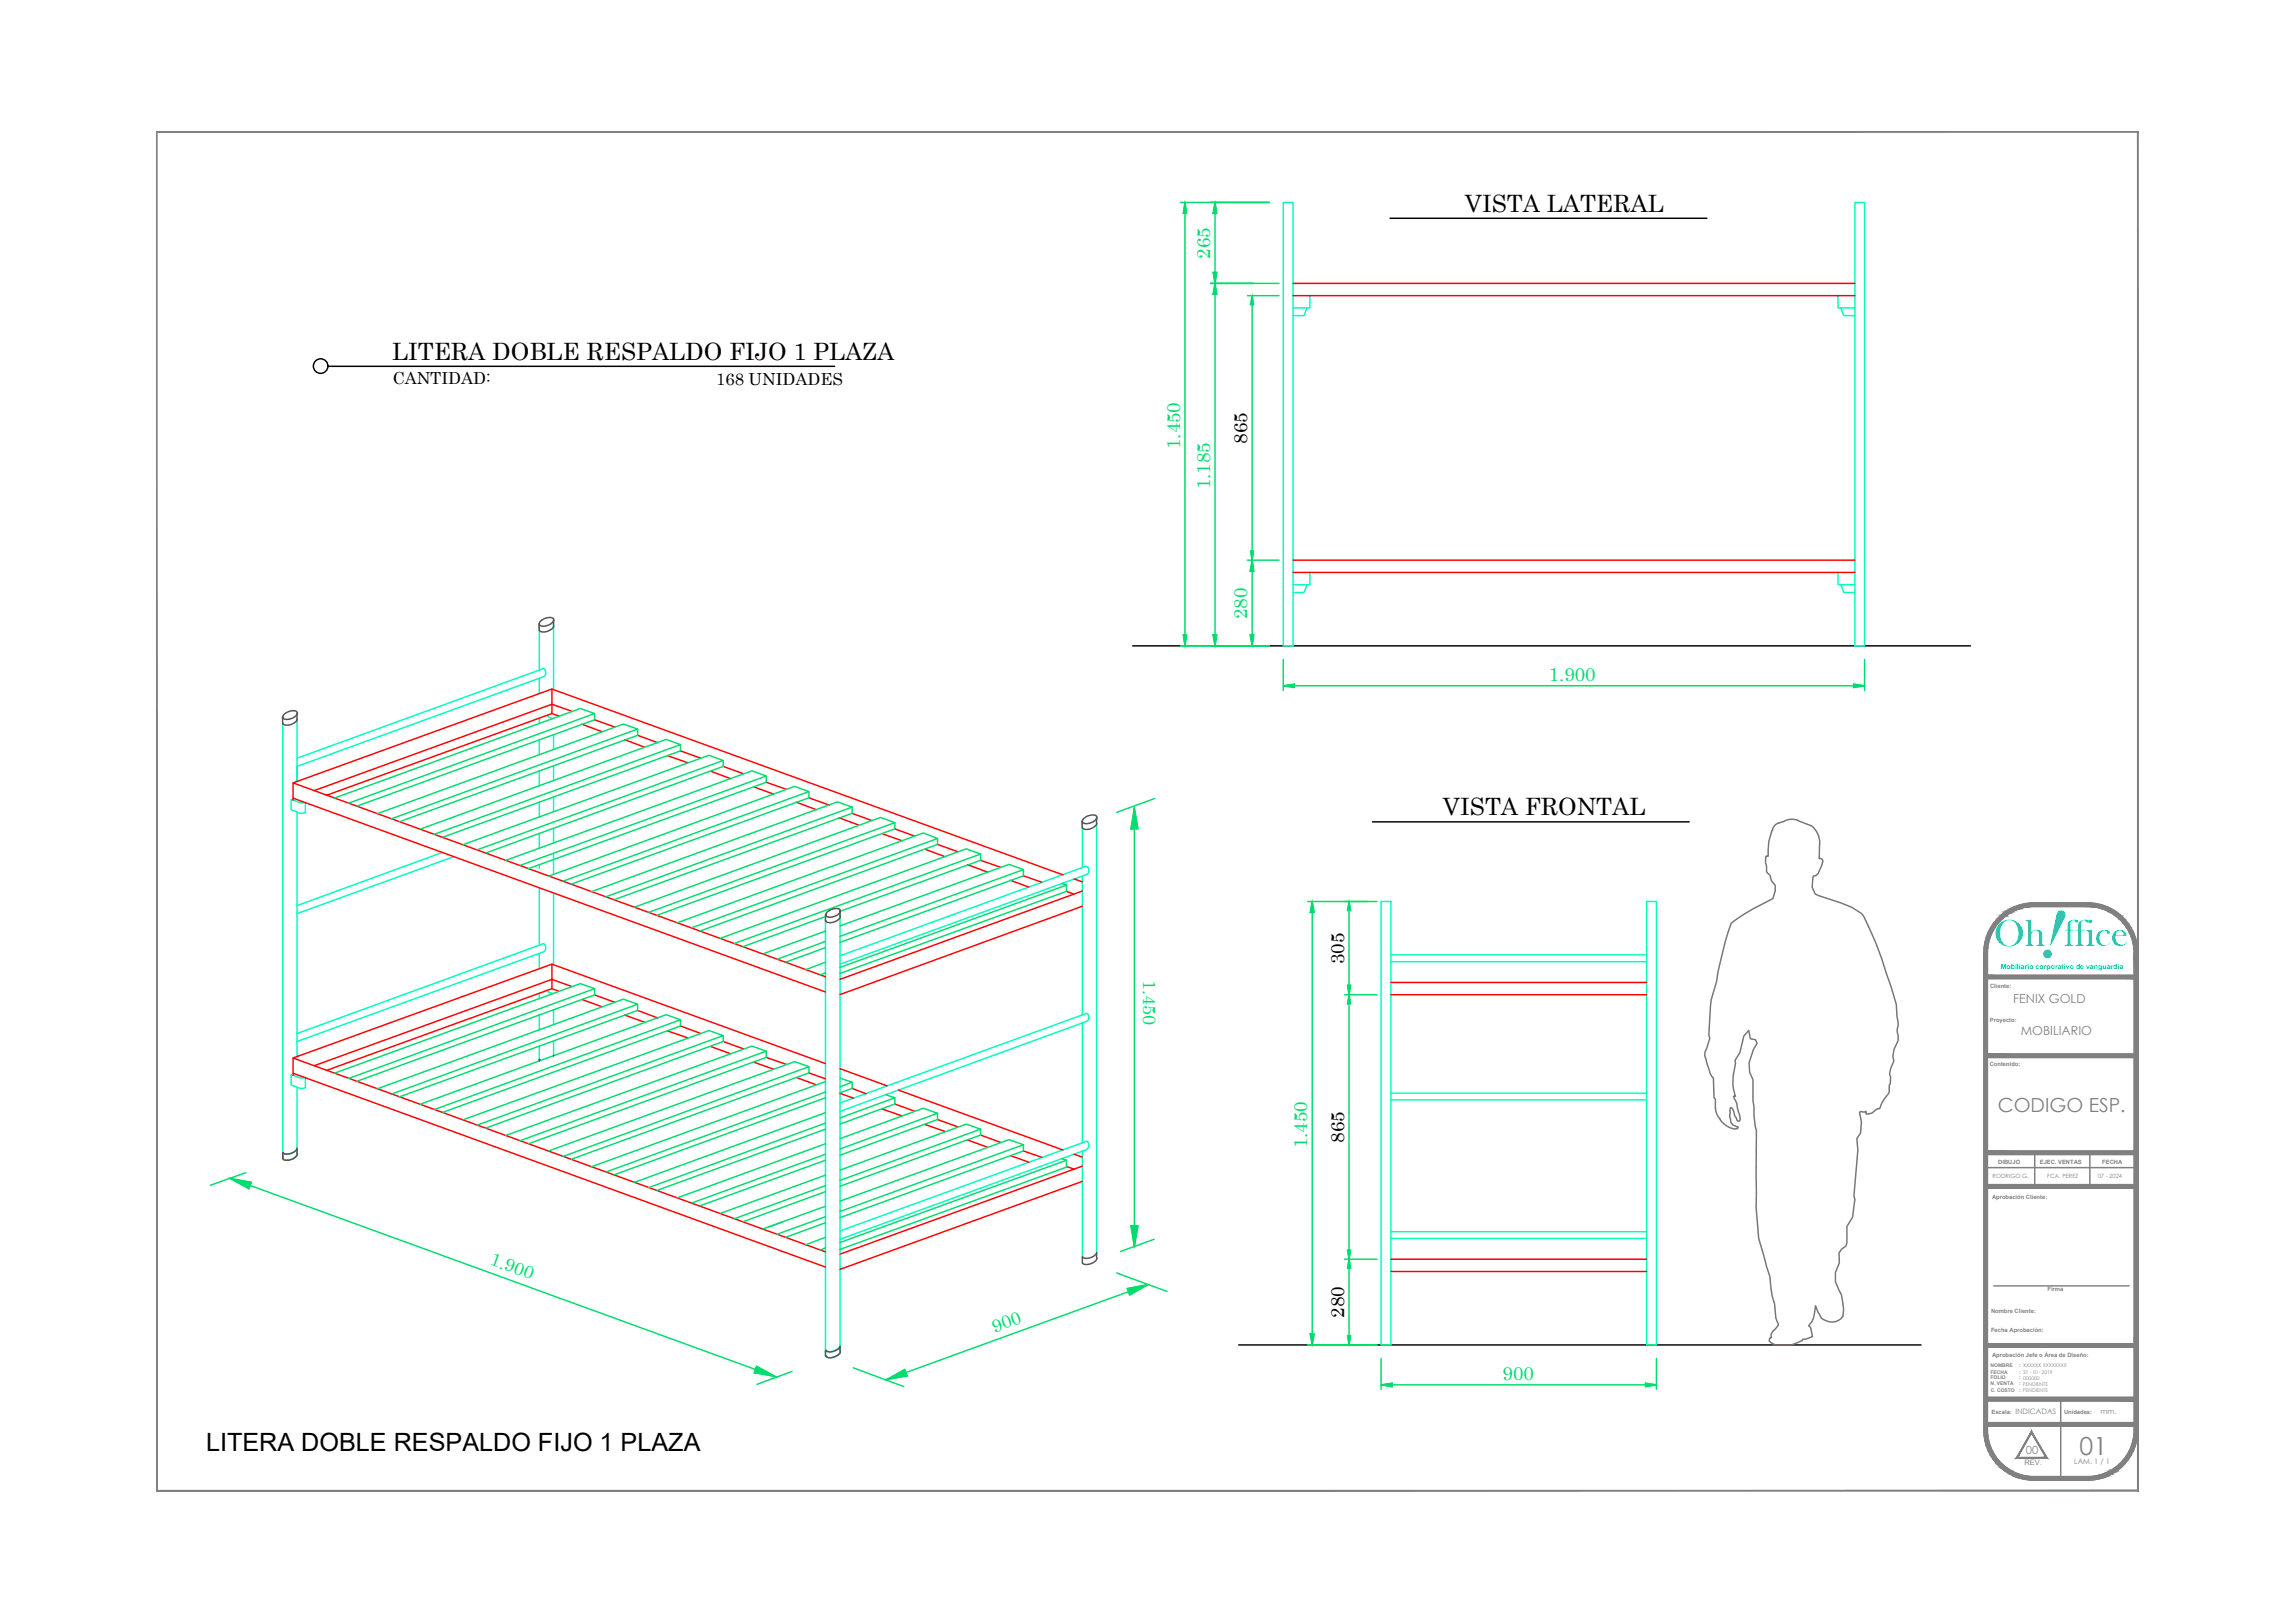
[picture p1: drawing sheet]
<svg xmlns="http://www.w3.org/2000/svg" width="297mm" height="210mm" viewBox="0 0 297 210" stroke-linecap="round" stroke-linejoin="round" font-family="sans-serif">
<defs><g id="words">
<text font-size="9.5" fill="#00a5dd" x="263.6" y="123.5" transform="rotate(19 263.6 123.5)">!</text>
<text font-size="5" fill="#00a5dd" x="258" y="122.4">Oh ffice</text>
<text font-size="3.3" x="26.7" y="187.8">LITERA DOBLE RESPALDO FIJO 1 PLAZA</text>
<text font-size="3.2" fill="#808080" x="269" y="188.2">01</text>
<g font-size="3.1">
<text x="189.5" y="27.4">VISTA LATERAL</text>
<text x="50.7" y="46.6">LITERA DOBLE RESPALDO FIJO 1 PLAZA</text>
<text x="186.7" y="105.5">VISTA FRONTAL</text>
</g>
<text font-size="2.5" fill="#808080" x="258.5" y="143.9">CODIGO ESP.</text>
<g font-size="2.4" fill="#00dd6e">
<text x="156.6" y="33.5" transform="rotate(-90 156.6 33.5)">265</text>
<text x="152.7" y="58.1" transform="rotate(-90 152.7 58.1)">1.450</text>
<text x="156.6" y="63.3" transform="rotate(-90 156.6 63.3)">1.185</text>
<text x="161.3" y="80.1" transform="rotate(-90 161.3 80.1)">280</text>
<text x="200.4" y="88.1">1.900</text>
<text x="169.1" y="148.6" transform="rotate(-90 169.1 148.6)">1.450</text>
<text x="194.4" y="178.6">900</text>
</g>
<g font-size="2.4">
<text x="161.3" y="57.4" transform="rotate(-90 161.3 57.4)">865</text>
<text x="173.9" y="124.7" transform="rotate(-90 173.9 124.7)">305</text>
<text x="173.9" y="147.9" transform="rotate(-90 173.9 147.9)">865</text>
<text x="173.9" y="170.5" transform="rotate(-90 173.9 170.5)">280</text>
</g>
<g font-size="2.3" fill="#00dd6e">
<text x="147.9" y="126.8" transform="rotate(90 147.9 126.8)">1.450</text>
<text x="63.3" y="163.6" transform="rotate(20 63.3 163.6)">1.900</text>
<text x="128.7" y="172.5" transform="rotate(-20 128.7 172.5)">900</text>
</g>
<g font-size="2.2">
<text x="50.8" y="49.7">CANTIDAD:</text>
<text x="92.7" y="49.9">168 UNIDADES</text>
</g>
<g font-size="1.6" fill="#808080">
<text x="260.4" y="129.7">FENIX GOLD</text>
<text x="261.4" y="133.9">MOBILIARIO</text>
</g>
<text font-size="1.5" fill="#808080" x="262.1" y="188.2">00</text>
<g font-size="1" fill="#808080">
<text x="260.7" y="183">INDICADAS</text>
<text x="271.8" y="183">mm.</text>
<text x="261.9" y="189.6">REV.</text>
<text x="268.4" y="189.5">LAM. 1 / 1</text>
</g>
<text font-size=".9" fill="#00a5dd" x="258.8" y="125.4">Mobiliario corporativo de vanguardia</text>
<g font-size=".8" fill="#808080">
<text x="257.5" y="127.8">Cliente:</text>
<text x="257.4" y="137.9">Contenido:</text>
<text x="257.4" y="132.3">Proyecto:</text>
<text x="257.7" y="155.1">Aprobación Cliente:</text>
<text x="257.8" y="152.4">RODRIGO G.</text>
<text x="258.5" y="150.6">DIBUJO</text>
<text x="263.9" y="150.6">EJEC. VENTAS</text>
<text x="264.9" y="152.4">FCA. PEREZ</text>
<text x="271.4" y="152.4">07 - 2024</text>
<text x="272" y="150.6">FECHA</text>
<text x="264.9" y="167">Firma</text>
<text x="257.6" y="169.9">Nombre Cliente:</text>
<text x="257.6" y="172.3">Fecha Aprobación:</text>
<text x="257.7" y="175.6">Aprobación Jefe o Área de Diseño:</text>
<text x="257.6" y="183">Escala:</text>
<text x="267" y="183">Unidades:</text>
</g>
<g font-size=".6" fill="#808080">
<text x="257.5" y="177">NOMBRE</text>
<text x="257.5" y="177.8">FECHA</text>
<text x="257.5" y="178.5">FOLIO</text>
<text x="257.5" y="179.3">N. VENTA</text>
<text x="261.2" y="177">: XXXXXX XXXXXXXX</text>
<text x="261.2" y="177.8">: 21 - 01- 2019</text>
<text x="261.2" y="178.5">: 000000</text>
<text x="261.2" y="179.3">: PENDIENTE</text>
<text x="257.5" y="180.1">C. COSTO</text>
<text x="261.2" y="180.1">: PENDIENTE</text>
</g>
</g></defs>
<g fill="#808080" stroke="#808080" stroke-width=".13">
<path d="M20.2 193h256.4l-.1-.1zM20.2 193l.1-.1h256.2zM20.2 17v176l.1-.1zM20.2 17l.1 .1v175.8zM20.2 17l.1 .1 256.3-.1zM20.3 17.1l256.3-.1-.1 .1zM276.5 17.1l.1 175.9v-176zM276.5 17.1l.1 175.9-.1-.1z"/>
<path d="M263.3 116.9h7.3zM262.6 116.9h8z"/>
<path d="M262.6 116.9l8.7 .1-.7-.1zM261.9 117l.7-.1 8.7 .1z"/>
<path d="M261.9 117l10 .1-.6-.1zM261.3 117.1l.6-.1 10 .1z"/>
<path d="M261.3 117.1l11.2 .2-.6-.2zM260.7 117.3l.6-.2 11.2 .2z"/>
<path d="M269.9 117.3h2.6zM269.9 117.3h2.6z"/>
<path d="M260.7 117.3h2.6zM260.7 117.3h1.9z"/>
<path d="M270.6 117.3l2 .1zM270.6 117.3l2 .1z"/>
<path d="M260.7 117.3h1.9zM260.6 117.4h1.9z"/>
<path d="M270.7 117.4h2zM270.7 117.4h2z"/>
<path d="M260.6 117.4h1.9zM260.5 117.4h1.4z"/>
<path d="M271.3 117.4l1.8 .2-.4-.2zM271.3 117.4l1.8 .2h-1.2z"/>
<path d="M260.5 117.4l.8 .2 .6-.2zM260.1 117.6l.4-.2 .8 .2z"/>
<path d="M271.9 117.6l1.3 .1zM271.9 117.6l1.3 .1z"/>
<path d="M260.1 117.6h1.2zM260 117.7h1.2z"/>
<path d="M272.1 117.7l1.4 .1-.3-.1zM272.1 117.7l1.4 .1h-.9z"/>
<path d="M260 117.7l.6 .1 .6-.1zM259.7 117.8l.3-.1 .6 .1z"/>
<path d="M272.6 117.8l1.2 .2-.3-.2zM272.6 117.8l1.2 .2h-.9z"/>
<path d="M259.7 117.8l.6 .2 .3-.2zM259.4 118l.3-.2 .6 .2z"/>
<path d="M272.9 118l1.1 .2-.2-.2zM272.9 118l1.1 .2h-.8z"/>
<path d="M259.4 118l.6 .2 .3-.2zM259.2 118.2l.2-.2 .6 .2z"/>
<path d="M273.2 118.2l1.1 .2-.3-.2zM273.2 118.2l1.1 .2h-.7z"/>
<path d="M259.2 118.2l.4 .2 .4-.2zM258.9 118.4l.3-.2 .4 .2z"/>
<path d="M273.6 118.4l.9 .2-.2-.2zM273.6 118.4l.9 .2h-.7z"/>
<path d="M258.9 118.4l.6 .2 .1-.2zM258.9 118.4l.6 .2h-.8z"/>
<path d="M273.8 118.6l1 .3-.3-.3zM273.8 118.6l1 .3h-.6z"/>
<path d="M258.7 118.6l.3 .3 .5-.3zM258.4 118.9l.3-.3 .3 .3z"/>
<path d="M274.2 118.9l.7 .1-.1-.1zM274.2 118.9l.7 .1h-.6z"/>
<path d="M258.4 118.9l.5 .1 .1-.1zM258.4 118.9l.5 .1h-.6z"/>
<path d="M274.3 119l1 .5-.4-.5zM274.3 119l1 .5h-.6z"/>
<path d="M258.3 119l.2 .5 .4-.5zM258.3 119l.2 .5h-.6z"/>
<path d="M274.7 119.5h.6zM274.7 119.5h.6z"/>
<path d="M257.9 119.5h.6zM257.9 119.5h.6h-.6z"/>
<path d="M274.7 119.5l1 .5-.4-.5zM274.7 119.5l1 .5h-.6z"/>
<path d="M257.9 119.5l.2 .5 .4-.5zM257.9 119.5l.2 .5h-.6z"/>
<path d="M275.1 120l.6 .1zM275.1 120l.6 .1z"/>
<path d="M257.5 120h.6zM257.5 120l.6 .1z"/>
<path d="M275.2 120.1l.8 .5-.3-.5zM275.2 120.1l.8 .5h-.5z"/>
<path d="M257.5 120.1l.3 .5 .3-.5zM257.5 120.1l.3 .5h-.6z"/>
<path d="M275.5 120.6l.5 .1zM275.5 120.6l.5 .1z"/>
<path d="M257.2 120.6h.6zM257.2 120.6l.5 .1z"/>
<path d="M275.5 120.7l.7 .6-.2-.6zM275.5 120.7l.7 .6h-.5z"/>
<path d="M257.2 120.7l.3 .6 .2-.6zM257.2 120.7l.3 .6h-.5z"/>
<path d="M275.7 121.3h.5zM275.7 121.3h.5z"/>
<path d="M257 121.3h.5zM257 121.3h.5z"/>
<path d="M275.7 121.3l.7 .7-.2-.7zM275.7 121.3l.7 .7h-.5z"/>
<path d="M257 121.3l.3 .7 .2-.7zM257 121.3l.3 .7h-.5z"/>
<path d="M275.9 122h.5zM275.9 122h.5z"/>
<path d="M256.8 122h.5zM256.8 122h.5z"/>
<path d="M275.9 122l.6 .7-.1-.7zM275.9 122l.6 .7h-.4z"/>
<path d="M256.8 122l.4 .7 .1-.7zM256.8 122l.4 .7h-.5z"/>
<path d="M276.1 122.7h.4zM276.1 122.7h.4z"/>
<path d="M256.7 122.7h.5zM256.7 122.7h.5z"/>
<path d="M276.1 122.7l.5 .6-.1-.6zM276.1 122.7l.5 .6h-.5z"/>
<path d="M256.7 122.7l.4 .6 .1-.6zM256.7 122.7l.4 .6h-.4z"/>
<path d="M276.1 123.3l.5 49.8v-49.8zM276.1 123.3l.5 49.8h-.5z"/>
<path d="M256.7 123.3l.4 49.8v-49.8zM256.7 123.3l.4 49.8h-.4z"/>
<path d="M276.1 173.1l.5 12v-12zM276.1 173.1l.5 12h-.5z"/>
<path d="M256.7 173.1l.4 12v-12zM256.7 173.1l.4 12h-.4z"/>
<path d="M276.1 185.1l.4 .7 .1-.7zM276.1 185.1l.4 .7h-.4z"/>
<path d="M256.7 185.1l.5 .7-.1-.7zM256.7 185.1l.5 .7h-.5z"/>
<path d="M276.1 185.8h.4zM276.1 185.8h.4z"/>
<path d="M256.7 185.8h.5zM256.7 185.8h.5z"/>
<path d="M276.1 185.8l.3 .7 .1-.7zM276.1 185.8l.3 .7h-.5z"/>
<path d="M256.7 185.8l.6 .7-.1-.7zM256.7 185.8l.6 .7h-.5z"/>
<path d="M275.9 186.5h.5zM275.9 186.5h.5z"/>
<path d="M256.8 186.5h.5zM256.8 186.5h.5z"/>
<path d="M275.9 186.5l.3 .6 .2-.6zM275.9 186.5l.3 .6h-.5z"/>
<path d="M256.8 186.5l.7 .6-.2-.6zM256.8 186.5l.7 .6h-.5z"/>
<path d="M275.7 187.1h.5zM275.7 187.1h.5z"/>
<path d="M257 187.1h.5zM257 187.1h.5z"/>
<path d="M275.7 187.1l.3 .6 .2-.6zM275.7 187.1l.3 .6h-.5z"/>
<path d="M257 187.1l.7 .6-.2-.6zM257 187.1l.7 .6h-.5z"/>
<path d="M275.5 187.7h.5zM275.5 187.7l.5 .1z"/>
<path d="M257.2 187.7l.6 .1zM257.2 187.7l.6 .1z"/>
<path d="M275.5 187.8l.2 .5 .3-.5zM275.5 187.8l.2 .5h-.5z"/>
<path d="M257.2 187.8l.9 .5-.3-.5zM257.2 187.8l.9 .5h-.6z"/>
<path d="M275.2 188.3h.5zM275.2 188.3l.5 .1z"/>
<path d="M257.5 188.3l.6 .1zM257.5 188.3l.6 .1z"/>
<path d="M275.1 188.4l.2 .5 .4-.5zM275.1 188.4l.2 .5h-.6z"/>
<path d="M257.5 188.4l1 .5-.4-.5zM257.5 188.4l1 .5h-.6z"/>
<path d="M274.7 188.9h.6zM274.7 188.9h.6z"/>
<path d="M257.9 188.9h.6zM257.9 188.9h.6z"/>
<path d="M274.7 188.9l.2 .5 .4-.5zM274.7 188.9l.2 .5h-.6z"/>
<path d="M257.9 188.9l1 .5-.4-.5zM257.9 188.9l1 .5h-.6z"/>
<path d="M274.3 189.4h.6zM274.2 189.5h.6z"/>
<path d="M258.3 189.4l.7 .1zM258.3 189.4l.7 .1z"/>
<path d="M274.2 189.5l.3 .4 .3-.4zM273.8 189.9l.4-.4 .3 .4z"/>
<path d="M258.4 189.5l1.1 .4-.5-.4zM258.4 189.5l1.1 .4h-.8z"/>
<path d="M273.8 189.9l.5 .1 .2-.1zM273.6 190l.2-.1 .5 .1z"/>
<path d="M258.7 189.9l.9 .1-.1-.1zM258.7 189.9l.9 .1h-.7z"/>
<path d="M273.6 190l.4 .2 .3-.2zM273.2 190.2l.4-.2 .4 .2z"/>
<path d="M258.9 190l1.1 .2-.4-.2zM258.9 190l1.1 .2h-.8z"/>
<path d="M273.2 190.2l.6 .2 .2-.2zM272.9 190.4l.3-.2 .6 .2z"/>
<path d="M259.2 190.2l1.1 .2-.3-.2zM259.2 190.2l1.1 .2h-.9z"/>
<path d="M272.9 190.4l.6 .2 .3-.2zM272.6 190.6l.3-.2 .6 .2z"/>
<path d="M259.4 190.4l1.2 .2-.3-.2zM259.4 190.4l1.2 .2h-.9z"/>
<path d="M272.6 190.6l.6 .2 .3-.2zM272.1 190.8l.5-.2 .6 .2z"/>
<path d="M259.7 190.6l1.5 .2-.6-.2zM259.7 190.6l1.5 .2h-1.2z"/>
<path d="M272.1 190.8h1.1zM271.9 190.8h1.2z"/>
<path d="M260 190.8h1.3zM260 190.8h1.3z"/>
<path d="M271.9 190.8l.8 .2 .4-.2zM271.3 191l.6-.2 .8 .2z"/>
<path d="M260.1 190.8l1.8 .2-.6-.2zM260.1 190.8l1.8 .2h-1.4z"/>
<path d="M271.3 191l1.3 .1 .1-.1zM270.7 191.1l.6-.1 1.3 .1z"/>
<path d="M260.5 191l2 .1zM260.5 191l2 .1h-1.9z"/>
<path d="M270.7 191.1h1.9zM270.6 191.1h1.9z"/>
<path d="M260.6 191.1h2zM260.6 191.1h2z"/>
<path d="M270.6 191.1h1.9zM269.9 191.1h2.6z"/>
<path d="M260.7 191.1h2.6zM260.7 191.1h2.6z"/>
<path d="M260.7 191.1l11.2 .2 .6-.2zM260.7 191.1l11.2 .2h-10.6z"/>
<path d="M261.3 191.3l10 .1 .6-.1zM261.3 191.3l10 .1h-9.4z"/>
<path d="M261.9 191.4l8.7 .2 .7-.2zM261.9 191.4l8.7 .2h-8z"/>
<path d="M262.6 191.6h8zM262.6 191.6h7.3z"/>
<path d="M257.1 148.9l19 .5v-.5zM257.1 148.9l19 .5h-19z"/>
<path d="M257.1 184.1l19 .5v-.5zM257.1 184.1l19 .5h-19z"/>
<path d="M262.8 185.2v.3l2.1 3.2zM262.8 185.5l2.1 3.2-.3-.1zM260.8 188.7h4.1l-.3-.1zM260.8 188.7l.3-.1h3.5zM262.8 185.2l-2 3.5 .3-.1zM262.8 185.2v.3l-1.7 3.1z"/>
<path d="M257.1 153.3l19 .5v-.5zM257.1 153.3l19 .5h-19z"/>
<path d="M257.1 180.8l19 .5v-.5zM257.1 180.8l19 .5h-19z"/>
<path d="M257.1 136.4l19 .5v-.5zM257.1 136.4l19 .5h-19z"/>
<path d="M257.1 126.2l19 .5v-.5zM257.1 126.2l19 .5h-19z"/>
<path d="M257.1 173.9l19 .4v-.4zM257.1 173.9l19 .4h-19z"/>
</g>
<g fill="none" stroke="#808080" stroke-width=".19">
<path d="M263.3 117.3h6.6M263.3 116.9h6.6M263.3 117.3a6 6 0 0 0-6.2 6v61.8a6 6 0 0 0 6.2 6M263.3 116.8a6.5 6.5 0 0 0-6.6 6.5v61.8a6.5 6.5 0 0 0 6.6 6.4M269.9 116.8a6.5 6.5 0 0 1 6.7 6.5v61.8a6.5 6.5 0 0 1-6.7 6.4M269.9 117.3a6 6 0 0 1 6.2 6v61.8a6 6 0 0 1-6.2 6M257.1 136.4h19v.5h-19M257.1 126.2h19v.5h-19M257.1 148.9h19v.5h-19M257.1 153.3h19v.5h-19M257.1 151.1h19M263.2 149.4v3.9"/>
<path d="M270.4 149.4v3.9M257.1 173.9h19M257.1 174.3h19M257.9 166.4h17.5M257.1 184.6h19M257.1 184.1h19M257.1 180.8h19M257.1 181.3h19M263.3 191.1h6.6M263.3 191.6h6.6M266.6 181.3v2.8M266.6 184.6v6.5"/>
</g>
<!-- layer: COTAS -->
<g fill="#00dd6e" stroke="#00dd6e" stroke-width=".13">
<path d="M161.7 82.2h.5l-.2 1.4z"/>
<path d="M162 72.5l.2 1.4h-.5z"/>
<path d="M156.9 82.2h.5l-.2 1.4z"/>
<path d="M157.2 36.7l.2 1.4h-.5z"/>
<path d="M156.9 35.2h.5l-.2 1.5z"/>
<path d="M157.2 26.2l.2 1.4h-.5z"/>
<path d="M153.3 26.2l.2 1.4h-.4z"/>
<path d="M153.1 82.2h.4l-.2 1.4z"/>
<path d="M169.8 116.7l.2 1.4h-.5z"/>
<path d="M169.5 172.6h.5l-.2 1.4z"/>
<path d="M146.3 158.6h.9l-.4 2.7z"/>
<path d="M146.8 104.5l.4 2.8h-.9z"/>
<path d="M174.3 172.8h.4l-.2 1.2z"/>
<path d="M174.5 163l.2 1.1h-.4z"/>
<path d="M174.3 161.8h.4l-.2 1.2z"/>
<path d="M174.5 128.7l.2 1.2h-.4z"/>
<path d="M174.3 127.5h.4l-.2 1.2z"/>
<path d="M174.5 116.7l.2 1.1h-.4z"/>
<path d="M161.8 71.3h.4l-.2 1.2z"/>
<path d="M162 38.3l.2 1.1h-.4z"/>
<path d="M239.8 88.5l1.4 .2h-1.4zM239.8 88.7v.3l1.4-.3z"/>
<path d="M166 88.7l1.5-.2v.2zM166 88.7l1.5 .3v-.3z"/>
<path d="M212.9 179l1.4 .2h-1.4zM212.9 179.2v.3l1.4-.3z"/>
<path d="M178.7 179.2l1.4-.2v.2zM178.7 179.2l1.4 .3v-.3z"/>
<path d="M97.9 176.8l1.5 .8h-1.8zM97.6 177.6l2.7 .5-.9-.5z"/>
<path d="M29.8 152.5l2.7 .5h-1.8zM30.7 153l1.5 .8 .3-.8z"/>
<path d="M115.6 178l1.5-.8 .3 .8zM114.7 178.6l2.7-.6h-1.8z"/>
<path d="M145.8 166.7l2.7-.5-.9 .5zM145.8 166.7l.3 .9 1.5-.9z"/>
</g>
<!-- layer: PROY -->
<g fill="none" stroke="#00ffbf" stroke-width=".19">
<path d="M166 26.2h1.3v57.4h-1.3zM169.1 39.8l-.4 1h-1.4M169.5 38.3v1.5h-2.2M237.8 38.3v1.5h2.2M238.1 39.8l.4 1h1.5M240 26.2h1.2v57.4h-1.2zM169.1 75.7l-.4 1h-1.4M169.5 74.1v1.6h-2.2M237.8 74.1v1.6h2.2M238.1 75.7l.4 1h1.5M36.6 93.7v56.2M69.8 80.8v5.9"/>
<path d="M69.8 87.8v1.9M69.8 92.9v.7M69.8 95.7v2M69.8 99.8v1.9M70.2 86.6l-31.8 11.5M70.2 86.5a.47 .47 0 0 1 .4 .7M70.3 87.6l-31.9 11.6v1.9v-8M70.6 87.2l-.2 .4M70.9 92.5v.2l.6 .3M71.6 80.2v9.1M71.6 95.1v1.9M71.6 99.1v1.9"/>
<path d="M38.4 105.1v31.7M38.9 103.9l-1.2-.4v1.3l1.2 .5M39.5 103.8l-.5 .1M39.5 103.9v1.2M39.6 105.1l-.4 .2-.2-.1M57.2 110.3l-18.8 6.9M58.7 110.9l-20.3 7.3M69.8 103.8v1.9M69.8 107.8v2M69.8 111.9v.5M69.8 114.9v7.4M71.6 103.2v1.8"/>
<path d="M71.6 107.2v1.9M71.6 110.4v2.6M71.6 115.6v9.2M106.8 118.5v57M108.7 117.8v42.6M140 106.4v5.9M140 113.4v18M140.4 112.1l-31.7 11.6M140.5 112.1h.2l.1 .2M140.6 113.2l-31.9 11.6M140.8 112.3l.1 .5M140.8 112.8l-.2 .3"/>
<path d="M141.9 105.7v56.4M178.7 116.7h1.2v57.3h-1.2zM213 116.7h1.3v57.3h-1.3zM38.9 139.5l-1.2-.4v1.3l1.2 .5M39.5 139.4l-.5 .1M39.5 139.5v1.2M69.8 123.4v2M69.8 128.5v.7M69.8 131.4v1.9M69.8 135.4v1.9M70.2 122.2l-31.8 11.5M70.2 122.1a.47 .47 0 0 1 .4 .7"/>
<path d="M70.3 123.2l-31.9 11.6M70.6 122.8l-.2 .4M70.9 128.1v.2l.6 .3M71.6 130.7v1.9M71.6 134.7v1.9M140 132.4v15.5M140.4 131.2l-31.7 11.5M140.5 131.2h.2l.1 .1M140.6 132.2l-31.9 11.6M140.8 131.3l.1 .5M140.8 131.8l-.2 .3M179.9 124.5h33.1"/>
<path d="M179.9 123.6h33.1M38.4 148.5a1.18 1.18 0 0 1-1.3 .9l-.3-.1-.2-.2M38.4 140.7v8.6M38.4 149.3a1.19 1.19 0 0 1-1.2 .8h-.4l-.2-.2M39.6 140.7l-.2 .1h-.4M140 148.9v13.7M140.4 147.7l-31.7 11.6M140.5 147.7h.2l.1 .2M140.6 148.8l-31.9 11.6v14.4M140.8 147.8l.1 .5-.3 .4M179.9 159.4h33.1M179.9 142.3h33.1"/>
<path d="M179.9 141.5h33.1M108.7 174a1.07 1.07 0 0 1-1.2 .9h-.4l-.3-.2M108.7 174.8a1.18 1.18 0 0 1-1.4 .9h-.3l-.1-.2M179.9 160.3h33.1"/>
</g>
<!-- layer: 0 -->
<g fill="none" stroke="#000" stroke-width=".19">
<path d="M179.8 28.3h41M42.4 47.4h65.6M146.5 83.6h108.4M177.6 106.4h40.9M160.3 174h88.2"/>
<circle cx="41.5" cy="47.4" r=".94"/>
</g>
<!-- layer: PERSONA -->
<g fill="none" stroke="#767676" stroke-width=".19">
<path d="M228.4 111.1l.1 1.7 .5 .4a1.89 1.89 0 0 0 .7 1.4v.7l-.3 1a26 26 0 0 0-5.4 3.2 37.8 37.8 0 0 0-1.9 7.5l-.7 2.4-.3 4.5 .1 .5-.6 1.7-.1 .5 .5 1.6a2.36 2.36 0 0 0 .7 1.3v2.5l.2 .3v1.1M228.7 110.8a.22 .22 0 0 0-.3 .2M229.2 107.5l-.4 1.4v1.9h-.2M230.1 106.5a1.11 1.11 0 0 0-.8 1M230.8 106.3l-.8 .2M232.6 106.2l1.7 .7a2.87 2.87 0 0 1 1.1 2.3M232.6 106.2a2.19 2.19 0 0 0-1.8 .1M235.4 111.1a.39 .39 0 0 1 .4 .5M235.4 109.2v1.9M235.8 111.6l-.6 1.4-.3 .3-.3 .1-.1 .2-.1 1.2 .4 .9 4.8 1.7 1.2 .8 .3 .4a41.7 41.7 0 0 1 2.9 7.4l1.3 4 .3 2.6a2.76 2.76 0 0 0 0 1.7l-.1 .4a3.3 3.3 0 0 0-.5 2.6l-.5 1.2v.5l.1 .4-.1 .9-.1 .1a1.67 1.67 0 0 1-.6 1.8l-.4 .6-.2 .7h-.3l-.7 .5-.8 .2v-.4l-.2 .1-.5-.1-.1 .2 .2 1.2-.1 1.5-.5 .6 .2 1.5-.6 6 .2 .4-.3 2.3-.8 1.2v2.2l-.1 .3-.6 .5-.3 .5 .1 1.2-.5 1.3v1.2l.4 1a5.9 5.9 0 0 1 .5 3.4 1.88 1.88 0 0 1-2.7 .3l-.8-1.6-.1 .4a3.1 3.1 0 0 1-.8 2.2l.2 .2 .3 1.2-.9 .3h-.4v.2a5.7 5.7 0 0 1-3.5 .5l-.8-.5 .1-.4h.1v-.5l1-1.1-.1-.2a3.6 3.6 0 0 1-.4-2.1l-.5-2.3-.1-1.7-1.5-4.9-.3-4.1v-9.9l-.3-2v-1.1l-.1-.7v-2.8l-.4-.9-.1-1.2 .5-1.8 .5-.8-.2-.5-.7-.1-.2-1.1-.6 .8-.5 2.1-.6 1v.4a6.2 6.2 0 0 0 0 4.3h-.2a10.2 10.2 0 0 1 .8 3.1l-.2 .1-.2-.1-.3-.9a.88 .88 0 0 0-.5-.8l-.1 .4v.7l.1 .5a.92 .92 0 0 0 .8 .9M221.9 143.3a2.02 2.02 0 0 0 .7 1.5M222.5 144.9a2.99 2.99 0 0 0 1.8 1.2h.5"/>
<path d="M224.7 145.8l.2 .1-.1 .1"/>
</g>
<!-- layer: Muro -->
<g fill="none" stroke="#545454" stroke-width=".19">
<path d="M36.5 92.8l.1 .9M36.7 92.5l.1-.1a1.34 1.34 0 0 1 1.6-.2 .95 .95 0 0 1-1 .9 .49 .49 0 0 1-.5 0 .49 .49 0 0 1-.3-.4zM38.4 92.3v.8M38.4 93.1a1.35 1.35 0 0 1-1.8 .6v-.1M69.7 80.7l.1 .9M69.9 80.4l.2-.1a1.27 1.27 0 0 1 1.5-.2 1.29 1.29 0 0 1-1.5 .9 .32 .32 0 0 1-.3-.2 .32 .32 0 0 1 .1-.4zM71.6 80.2v.9M71.6 81.1l-.2 .3-.8 .4a.73 .73 0 0 1-.8-.2M106.8 118.4v.8M107 118.1v-.1a1.32 1.32 0 0 1 1.7-.2 1.06 1.06 0 0 1-1.1 .9 .46 .46 0 0 1-.5 0 .46 .46 0 0 1-.2-.5zM108.7 117.9v.8M108.7 118.7l-.3 .3-.5 .3a.88 .88 0 0 1-1-.1"/>
<path d="M140 106.3v.8M140.2 105.9a1.29 1.29 0 0 1 1.7-.2 .85 .85 0 0 1-.8 .8 .76 .76 0 0 1-1.1-.2zM141.9 105.8v.8M141.9 106.6l-.3 .4-.6 .3a.85 .85 0 0 1-1-.2M69.8 137.1v.2M69.8 137.1l.1 .1M71.6 136.6h.1M36.6 149.2v.7M38.4 148.6v.7M38.4 148.6a1.35 1.35 0 0 1-1.8 .6v-.1M38.4 149.3a1.19 1.19 0 0 1-1.2 .8h-.4l-.2-.2M106.8 174.7v.8"/>
<path d="M108.7 174.2v.6M108.7 174.8a1.18 1.18 0 0 1-1.4 .9h-.3l-.1-.2M108.7 174.2l-.3 .4-.6 .3a.78 .78 0 0 1-.9-.2M140 162.6v.8M141.9 162.1v.7M141.9 162.1l-.1 .2-.4 .3-.5 .2a.74 .74 0 0 1-.9-.2M141.9 162.7a1.15 1.15 0 0 1-1.3 .9h-.3l-.3-.2"/>
</g>
<!-- layer: L -->
<g fill="none" stroke="#f00" stroke-width=".19">
<path d="M167.3 38.3h72.7M167.3 36.7h72.7M167.3 74.1h72.7M167.3 72.5h72.7M71.4 92.3l1 .4M71.4 89.2l66.1 24M74 92l-2.6-.9-30.8 11.2M75.3 93.7l2.6 1M76.9 93.1l2.7 1M80.8 95.7l2.6 1M82.5 95.2l2.6 .9M86.3 97.8l2.7 .9"/>
<path d="M88 97.2l2.7 .9M91.9 99.8l2.6 1M93.6 99.2l2.6 .9M37.9 101.3v2.2M37.9 103.3l68.9 25.1M42.3 102.9l29.1-10.6v-3.1l-33.5 12.1 68.9 25.1M97.5 101.8l2.6 1M99.1 101.2l2.6 .9M103 103.8l2.6 1M104.7 103.2l2.6 1M108.5 105.8l2.7 1M110.2 105.3l2.6 .9"/>
<path d="M114.1 107.9l2.6 .9M115.8 107.3l2.6 .9M119.7 109.9l2.6 1M121.3 109.3l2.6 .9M125.2 111.9l2.6 1M126.9 111.3l2.6 .9M130.7 113.9l2.4 .9M132.4 113.3l2.4 .9M138 115.4l.9 .3M139 113.7l1 .4M140 115.3l-31.3 11.4M140 117.3l-31.3 11.4"/>
<path d="M37.9 136.9v2.2M37.9 138.9l68.9 25.1M71.4 124.8v3.1l-29.1 10.6M71.4 127.9l1 .4M74 127.7l-2.6-1-30.8 11.2M75.3 129.3l2.6 1M76.9 128.7l2.7 1M80.8 131.4l2.6 .9M82.5 130.8l2.6 .9M86.3 133.4l2.7 .9M88 132.8l2.7 .9M91.9 135.4l2.6 1"/>
<path d="M93.6 134.8l2.6 .9M97.5 137.4l2.6 1M99.1 136.8l2.6 .9M103 139.4l2.6 1M104.7 138.8l2.1 .8M106.8 137.6l-35.4-12.8-33.5 12.1 68.9 25.1M108.7 138.3l6.1 2.2M179.9 127.1h33.1M179.9 128.7h33.1M108.7 141.5l1.7 .6M110.2 140.9l1.8 .6M114.1 143.5l2.6 .9"/>
<path d="M115.8 142.9l2.6 .9M116.2 141.1l21.3 7.7M119.7 145.5l2.6 .9M121.3 144.9l2.6 .9M125.2 147.5l2.6 1M126.9 146.9l2.6 .9M130.7 149.5l2.4 .9M132.4 148.9l2.4 .9M138 151l.9 .3M139 149.4l1 .3M140 150.9l-31.3 11.4M140 152.9l-31.3 11.4"/>
<path d="M179.9 163h33.1M179.9 164.5h33.1"/>
</g>
<!-- layer: COTAS -->
<g fill="none" stroke="#00dd6e" stroke-width=".19">
<path d="M152.7 26.2h11.5h-7.6M153.3 26.2l.2 1.4h-.4zM153.3 27.6v54.6M156.9 35.2h.5l-.2 1.5 .2 1.4h-.5l.3-1.4zM157.2 26.2l.2 1.4h-.5zM157.2 27.6v7.6M157.2 38.1v44.1M161.4 38.3h4.1M162 38.3l.2 1.1h-.4zM162 39.4v31.9M162.2 36.7h-5.6h8.9M161.4 72.5h4.1"/>
<path d="M161.8 71.3h.4l-.2 1.2 .2 1.4h-.5l.3-1.4zM162 73.9v8.3M152.7 83.6h11.5h-7.6M153.1 82.2h.4l-.2 1.4zM156.9 82.2h.5l-.2 1.4zM161.4 83.6h2.8M161.7 82.2h.5l-.2 1.4zM166 88.7l1.5-.2v.5zM166 85.3v4.1M167.5 88.7h72.3M239.8 88.5l1.4 .2-1.4 .3zM241.2 85.3v4.1"/>
<path d="M146.8 104.5l.4 2.8h-.9zM146.8 104.5v56.8M149.4 103.3l-4.9 1.8M169.2 116.7h8.9M169.8 116.7l.2 1.4h-.5zM169.8 118.1v54.5M174.5 116.7l.2 1.1h-.4zM174.5 117.8v9.7M174 128.7h4.1M174.3 127.5h.4l-.2 1.2 .2 1.2h-.4l.2-1.2zM174.5 129.9v31.9M29.7 152.5l70.8 25.7"/>
<path d="M29.8 152.5l2.7 .5-.3 .8zM31.8 151.8l-4.6 1.6M146.3 158.6h.9l-.4 2.7zM97.9 176.8l2.4 1.3-2.7-.5zM102.5 177.5l-4.6 1.6M110.4 177l6.5 2.4M114.7 178.6l2.4-1.4 .3 .8zM144.5 164.7l6.5 2.4M145.8 166.7l2.7-.5-2.4 1.4zM148.5 166.2l-33.9 12.4M149.3 160.4l-4.3 1.6M169.2 174h8.9"/>
<path d="M169.5 172.6h.5l-.2 1.4zM174 163h4.1M174.3 172.8h.4l-.2 1.2zM174.3 161.8h.4l-.2 1.2 .2 1.1h-.4l.2-1.1zM174.5 164.1v8.7M178.7 179.2l1.4-.2v.5zM178.7 175.8v4M180.1 179.2h32.8M212.9 179l1.4 .2-1.4 .3zM214.3 175.8v4"/>
</g>
<!-- layer: FOR -->
<g fill="none" stroke="#00dd6e" stroke-width=".19">
<path d="M76.9 92.3v.8l-30.7 11.2M82.5 94.4v.8l-30.8 11.1M88 96.4v.8l-30.7 11.1M93.6 98.4v.8l-30.8 11.2M43.3 103.3l31.8-11.6 1.8 .6-31.8 11.6M48.8 105.3l31.9-11.6 1.8 .7-31.8 11.6M54.3 107.3l31.9-11.6 1.8 .7-31.8 11.6M59.9 109.3l31.8-11.6 1.9 .7-31.9 11.6M65.5 111.3l31.8-11.5 1.8 .6-31.8 11.6M71 113.4l31.8-11.6 1.9 .6-31.9 11.6M76.5 115.4l31.8-11.6 1.9 .7-31.8 11.5M82.1 117.4l31.8-11.6 1.9 .7-31.9 11.6"/>
<path d="M87.6 119.4l31.9-11.6 1.8 .7-31.8 11.6M99.1 100.4v.8l-30.7 11.2M104.7 102.4v.8l-30.8 11.2M106.8 118.6l-10.7 3.9M110.2 104.5v.8l-30.8 11.1M115.8 106.5v.8l-30.8 11.1M121.3 108.5v.8l-30.8 11.2M126.9 110.5v.8l-18.2 6.6M132.4 112.5l-1.9-.6-21.8 7.9M137.3 114.3l.7 .2-29.3 10.7M138 114.5v.9l-29.3 10.6M43.3 138.9l31.8-11.6 1.8 .6-31.8 11.7"/>
<path d="M76.9 127.9v.8l-30.7 11.2M82.5 130v.8l-30.8 11.1M88 132v.8l-30.7 11.1M93.2 121.4l31.8-11.6 1.9 .7-31.9 11.6M93.6 134v.8l-30.8 11.2M99.1 136v.8l-30.7 11.2M104.7 138v.8l-30.8 11.2M106.8 140l-30.3 11M106.8 120.5l-8.1 2.9M106.8 121.8l-6.3 2.3M106.8 122.6l-5.2 1.9M106.8 124.5l-2.6 1"/>
<path d="M106.8 125.9l-.7 .2M108.7 121.2l23.7-8.7v.8l-23.7 8.7M108.7 139.5l1.5 .6-1.5 .5M48.8 140.9l31.9-11.6 1.8 .7-31.8 11.6M54.3 142.9l31.9-11.6 1.8 .7-31.8 11.6M59.9 144.9l31.8-11.5 1.9 .6-31.9 11.6M65.5 146.9l31.8-11.5 1.8 .6-31.8 11.6M71 148.9l31.8-11.5 1.9 .6-31.9 11.7M101.3 158.1l-1.8 .7M106.8 141.3l-28.4 10.4M106.8 142.1l-27.4 9.9M106.8 144l-24.7 9"/>
<path d="M106.8 145.3l-22.9 8.4M106.8 146.1l-21.8 7.9M106.8 148l-19.2 7M106.8 149.4l-17.3 6.3M106.8 150.1l-16.3 6M106.8 152.1l-13.6 4.9M106.8 153.4l-11.8 4.3M106.8 154.2l-10.7 3.9M106.8 156.1l-8.1 2.9M106.8 157.5l-6.3 2.2M106.8 158.2l-5.2 1.9M108.7 156.8l23.7-8.7v.8l-23.7 8.7"/>
<path d="M108.7 152.8l18.2-6.7v.8l-18.2 6.6M108.7 147.4l10.8-4 1.8 .7-12.6 4.6M110.2 140.1v.8l-1.5 .5M114.6 141.7l1.2 .4-7.1 2.6M115.8 142.1v.8l-7.1 2.6M121.3 144.1v.8l-12.6 4.6M126.9 146.1l-1.9-.6-16.3 5.9M132.4 148.1l-1.9-.6-21.8 7.9M137.3 149.9l.7 .2-29.3 10.7M138 150.1v.9l-29.3 10.7M106.8 160.1l-2.6 1M106.8 161.5l-.7 .3"/>
</g>
<use href="#words"/>
</svg>
